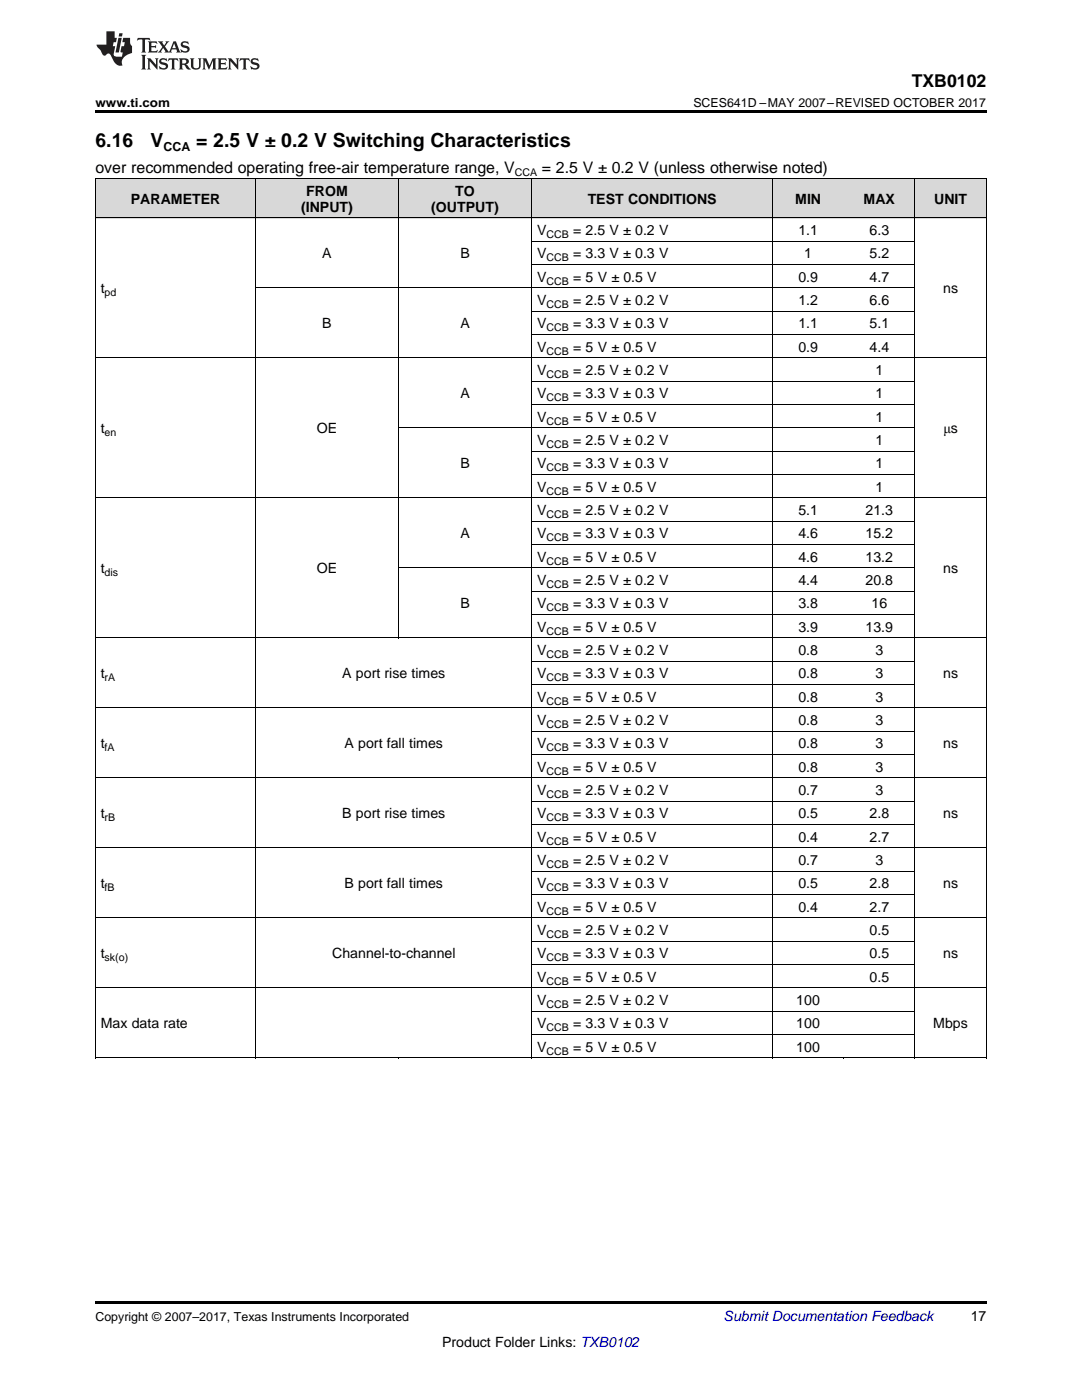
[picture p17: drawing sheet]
<svg xmlns="http://www.w3.org/2000/svg" width="216mm" height="279mm" viewBox="0 0 216 279" stroke-linecap="round" stroke-linejoin="round" font-family="sans-serif">
<defs><g id="words">
<g font-size="3.9">
<text x="19" y="29.3">6.16</text>
<text x="30.1" y="29.3">V</text>
<text x="39.1" y="29.3">= 2.5 V ± 0.2 V Switching Characteristics</text>
</g>
<text font-size="3.5" x="181.9" y="17.3">TXB0102</text>
<g font-size="3.2">
<text x="19" y="34.4">over recommended operating free-air temperature range, V</text>
<text x="108.1" y="34.4">= 2.5 V ± 0.2 V (unless otherwise noted)</text>
</g>
<g font-size="2.8">
<text x="26.1" y="40.7">PARAMETER</text>
<text x="61.1" y="39.1">FROM</text>
<text x="90.8" y="39.1">TO</text>
<text x="117.3" y="40.7">TEST CONDITIONS</text>
<text x="158.7" y="40.7">MIN</text>
<text x="172.3" y="40.7">MAX</text>
<text x="186.4" y="40.7">UNIT</text>
<text x="60.1" y="42.3">(INPUT)</text>
<text x="86" y="42.3">(OUTPUT)</text>
<text x="107.2" y="46.9">V</text>
<text x="114.4" y="46.9">= 2.5 V ± 0.2 V</text>
<text x="159.3" y="46.9">1.1</text>
<text x="173.5" y="46.9">6.3</text>
<text x="64.3" y="51.6">A</text>
<text x="91.9" y="51.6">B</text>
<text x="107.2" y="51.6">V</text>
<text x="114.4" y="51.6">= 3.3 V ± 0.3 V</text>
<text x="160.5" y="51.6">1</text>
<text x="173.5" y="51.6">5.2</text>
<text x="20.1" y="58.6">t</text>
<text x="107.2" y="56.2">V</text>
<text x="114.4" y="56.2">= 5 V ± 0.5 V</text>
<text x="159.3" y="56.2">0.9</text>
<text x="173.5" y="56.2">4.7</text>
<text x="188.2" y="58.6">ns</text>
<text x="64.3" y="65.5">B</text>
<text x="91.9" y="65.5">A</text>
<text x="107.2" y="60.9">V</text>
<text x="107.2" y="65.5">V</text>
<text x="114.4" y="60.9">= 2.5 V ± 0.2 V</text>
<text x="114.4" y="65.5">= 3.3 V ± 0.3 V</text>
<text x="159.3" y="60.9">1.2</text>
<text x="159.3" y="65.5">1.1</text>
<text x="173.5" y="60.9">6.6</text>
<text x="173.5" y="65.5">5.1</text>
<text x="107.2" y="70.2">V</text>
<text x="114.4" y="70.2">= 5 V ± 0.5 V</text>
<text x="159.3" y="70.2">0.9</text>
<text x="173.5" y="70.2">4.4</text>
<text x="107.2" y="74.9">V</text>
<text x="114.4" y="74.9">= 2.5 V ± 0.2 V</text>
<text x="174.7" y="74.9">1</text>
<text x="91.9" y="79.5">A</text>
<text x="107.2" y="79.5">V</text>
<text x="114.4" y="79.5">= 3.3 V ± 0.3 V</text>
<text x="174.7" y="79.5">1</text>
<text x="20.1" y="86.5">t</text>
<text x="63.2" y="86.5">OE</text>
<text x="107.2" y="84.2">V</text>
<text x="107.2" y="88.8">V</text>
<text x="114.4" y="84.2">= 5 V ± 0.5 V</text>
<text x="114.4" y="88.8">= 2.5 V ± 0.2 V</text>
<text x="174.7" y="84.2">1</text>
<text x="174.7" y="88.8">1</text>
<text x="188.2" y="86.5">μs</text>
<text x="91.9" y="93.5">B</text>
<text x="107.2" y="93.5">V</text>
<text x="114.4" y="93.5">= 3.3 V ± 0.3 V</text>
<text x="174.7" y="93.5">1</text>
<text x="107.2" y="98.1">V</text>
<text x="114.4" y="98.1">= 5 V ± 0.5 V</text>
<text x="174.7" y="98.1">1</text>
<text x="91.9" y="107.5">A</text>
<text x="107.2" y="102.8">V</text>
<text x="107.2" y="107.5">V</text>
<text x="114.4" y="102.8">= 2.5 V ± 0.2 V</text>
<text x="114.4" y="107.5">= 3.3 V ± 0.3 V</text>
<text x="159.3" y="102.8">5.1</text>
<text x="159.3" y="107.5">4.6</text>
<text x="172.7" y="102.8">21.3</text>
<text x="172.7" y="107.5">15.2</text>
<text x="107.2" y="112.1">V</text>
<text x="114.4" y="112.1">= 5 V ± 0.5 V</text>
<text x="159.3" y="112.1">4.6</text>
<text x="172.7" y="112.1">13.2</text>
<text x="20.1" y="114.4">t</text>
<text x="63.2" y="114.4">OE</text>
<text x="107.2" y="116.8">V</text>
<text x="114.4" y="116.8">= 2.5 V ± 0.2 V</text>
<text x="159.3" y="116.8">4.4</text>
<text x="172.7" y="116.8">20.8</text>
<text x="188.2" y="114.4">ns</text>
<text x="91.9" y="121.4">B</text>
<text x="107.2" y="121.4">V</text>
<text x="114.4" y="121.4">= 3.3 V ± 0.3 V</text>
<text x="159.3" y="121.4">3.8</text>
<text x="173.9" y="121.4">16</text>
<text x="107.2" y="126.1">V</text>
<text x="107.2" y="130.7">V</text>
<text x="114.4" y="126.1">= 5 V ± 0.5 V</text>
<text x="114.4" y="130.7">= 2.5 V ± 0.2 V</text>
<text x="159.3" y="126.1">3.9</text>
<text x="159.3" y="130.7">0.8</text>
<text x="172.7" y="126.1">13.9</text>
<text x="174.7" y="130.7">3</text>
<text x="20.1" y="135.4">t</text>
<text x="68.3" y="135.4">A port rise times</text>
<text x="107.2" y="135.4">V</text>
<text x="114.4" y="135.4">= 3.3 V ± 0.3 V</text>
<text x="159.3" y="135.4">0.8</text>
<text x="174.7" y="135.4">3</text>
<text x="188.2" y="135.4">ns</text>
<text x="107.2" y="140.1">V</text>
<text x="114.4" y="140.1">= 5 V ± 0.5 V</text>
<text x="159.3" y="140.1">0.8</text>
<text x="174.7" y="140.1">3</text>
<text x="20.1" y="149.4">t</text>
<text x="68.8" y="149.4">A port fall times</text>
<text x="107.2" y="144.7">V</text>
<text x="107.2" y="149.4">V</text>
<text x="114.4" y="144.7">= 2.5 V ± 0.2 V</text>
<text x="114.4" y="149.4">= 3.3 V ± 0.3 V</text>
<text x="159.3" y="144.7">0.8</text>
<text x="159.3" y="149.4">0.8</text>
<text x="174.7" y="144.7">3</text>
<text x="174.7" y="149.4">3</text>
<text x="188.2" y="149.4">ns</text>
<text x="107.2" y="154">V</text>
<text x="114.4" y="154">= 5 V ± 0.5 V</text>
<text x="159.3" y="154">0.8</text>
<text x="174.7" y="154">3</text>
<text x="107.2" y="158.7">V</text>
<text x="114.4" y="158.7">= 2.5 V ± 0.2 V</text>
<text x="159.3" y="158.7">0.7</text>
<text x="174.7" y="158.7">3</text>
<text x="20.1" y="163.3">t</text>
<text x="68.3" y="163.3">B port rise times</text>
<text x="107.2" y="163.3">V</text>
<text x="107.2" y="168">V</text>
<text x="114.4" y="163.3">= 3.3 V ± 0.3 V</text>
<text x="114.4" y="168">= 5 V ± 0.5 V</text>
<text x="159.3" y="163.3">0.5</text>
<text x="159.3" y="168">0.4</text>
<text x="173.5" y="163.3">2.8</text>
<text x="173.5" y="168">2.7</text>
<text x="188.2" y="163.3">ns</text>
<text x="107.2" y="172.6">V</text>
<text x="114.4" y="172.6">= 2.5 V ± 0.2 V</text>
<text x="159.3" y="172.6">0.7</text>
<text x="174.7" y="172.6">3</text>
<text x="20.1" y="177.3">t</text>
<text x="68.8" y="177.3">B port fall times</text>
<text x="107.2" y="177.3">V</text>
<text x="114.4" y="177.3">= 3.3 V ± 0.3 V</text>
<text x="159.3" y="177.3">0.5</text>
<text x="173.5" y="177.3">2.8</text>
<text x="188.2" y="177.3">ns</text>
<text x="107.2" y="182">V</text>
<text x="114.4" y="182">= 5 V ± 0.5 V</text>
<text x="159.3" y="182">0.4</text>
<text x="173.5" y="182">2.7</text>
<text x="20.1" y="191.3">t</text>
<text x="66.3" y="191.3">Channel-to-channel</text>
<text x="107.2" y="186.6">V</text>
<text x="107.2" y="191.3">V</text>
<text x="114.4" y="186.6">= 2.5 V ± 0.2 V</text>
<text x="114.4" y="191.3">= 3.3 V ± 0.3 V</text>
<text x="173.5" y="186.6">0.5</text>
<text x="173.5" y="191.3">0.5</text>
<text x="188.2" y="191.3">ns</text>
<text x="107.2" y="195.9">V</text>
<text x="114.4" y="195.9">= 5 V ± 0.5 V</text>
<text x="173.5" y="195.9">0.5</text>
<text x="107.2" y="200.6">V</text>
<text x="114.4" y="200.6">= 2.5 V ± 0.2 V</text>
<text x="158.9" y="200.6">100</text>
<text x="20.1" y="205.2">Max data rate</text>
<text x="107.2" y="205.2">V</text>
<text x="107.2" y="209.9">V</text>
<text x="114.4" y="205.2">= 3.3 V ± 0.3 V</text>
<text x="114.4" y="209.9">= 5 V ± 0.5 V</text>
<text x="158.9" y="205.2">100</text>
<text x="158.9" y="209.9">100</text>
<text x="186.2" y="205.2">Mbps</text>
<text x="193.7" y="263.6">17</text>
<text x="88.2" y="268.9">Product Folder Links: TXB0102</text>
</g>
<text font-size="2.8" fill="#0000c8" x="144.4" y="263.6">Submit Documentation Feedback</text>
<g font-size="2.5">
<text x="19" y="21.4">www.ti.com</text>
<text x="138.4" y="21.4">SCES641D –MAY 2007–REVISED OCTOBER 2017</text>
<text x="32.6" y="30.1">CCA</text>
<text x="19" y="263.6">Copyright © 2007–2017, Texas Instruments Incorporated</text>
</g>
<g font-size="2.1">
<text x="102.7" y="35.1">CCA</text>
<text x="109.1" y="47.5">CCB</text>
<text x="109.1" y="52.1">CCB</text>
<text x="20.9" y="59.1">pd</text>
<text x="109.1" y="56.8">CCB</text>
<text x="109.1" y="61.5">CCB</text>
<text x="109.1" y="66.1">CCB</text>
<text x="109.1" y="70.8">CCB</text>
<text x="109.1" y="75.4">CCB</text>
<text x="109.1" y="80.1">CCB</text>
<text x="20.9" y="87.1">en</text>
<text x="109.1" y="84.7">CCB</text>
<text x="109.1" y="89.4">CCB</text>
<text x="109.1" y="94.1">CCB</text>
<text x="109.1" y="98.7">CCB</text>
<text x="109.1" y="103.4">CCB</text>
<text x="109.1" y="108">CCB</text>
<text x="109.1" y="112.7">CCB</text>
<text x="20.9" y="115">dis</text>
<text x="109.1" y="117.3">CCB</text>
<text x="109.1" y="122">CCB</text>
<text x="109.1" y="126.6">CCB</text>
<text x="109.1" y="131.3">CCB</text>
<text x="20.9" y="136">rA</text>
<text x="109.1" y="136">CCB</text>
<text x="109.1" y="140.6">CCB</text>
<text x="20.9" y="149.9">fA</text>
<text x="109.1" y="145.3">CCB</text>
<text x="109.1" y="149.9">CCB</text>
<text x="109.1" y="154.6">CCB</text>
<text x="109.1" y="159.2">CCB</text>
<text x="20.9" y="163.9">rB</text>
<text x="109.1" y="163.9">CCB</text>
<text x="109.1" y="168.6">CCB</text>
<text x="109.1" y="173.2">CCB</text>
<text x="20.9" y="177.9">fB</text>
<text x="109.1" y="177.9">CCB</text>
<text x="109.1" y="182.5">CCB</text>
<text x="20.9" y="191.8">sk(o)</text>
<text x="109.1" y="187.2">CCB</text>
<text x="109.1" y="191.8">CCB</text>
<text x="109.1" y="196.5">CCB</text>
<text x="109.1" y="201.2">CCB</text>
<text x="109.1" y="205.8">CCB</text>
<text x="109.1" y="210.5">CCB</text>
</g>
</g></defs>
<g fill="#d8d8d8">
<path d="M19 35.7h32v7.8h-32z"/>
<path d="M51 35.7h28.5v7.8h-28.5z"/>
<path d="M79.5 35.7h26.7v7.8h-26.7z"/>
<path d="M106.2 35.7h48v7.8h-48z"/>
<path d="M154.2 35.7h14.2v7.8h-14.2z"/>
<path d="M168.4 35.7h14.2v7.8h-14.2z"/>
<path d="M182.6 35.7h14.2v7.8h-14.2z"/>
</g>
<path d="M19 22h177.8v.5h-177.8zM19 211.1l.2 .1zM79.4 211.1l.1 .1zM106 211.1l.2 .1zM154.1 211.1l.1 .1zM168.3 211.1l.1 .1zM182.5 211.1l.1 .1zM196.7 211.1l.1 .1zM19 259.7h177.8v.5h-177.8z" fill="#000"/>
<g fill="none" stroke="#000" stroke-width=".2">
<path d="M19 35.6l177.8 .1v175.5M19.1 35.7v175.5M51 35.7v175.5M79.4 35.7v91.7M106.1 35.7v175.5M154.1 35.7v175.5M182.5 35.7v175.5M19 43.5h177.8M51 57.4h131.6M106.2 52.8h76.4M106.2 48.1h76.4M19 71.4h177.8"/>
<path d="M106.2 76.1h76.4M106.2 66.8h76.4M106.2 62.1h76.4M19 99.4h177.8M79.5 85.4h103.1M106.2 94.7h76.4M106.2 90h76.4M106.2 80.7h76.4M79.5 113.3h103.1M106.2 118h76.4M106.2 108.7h76.4M106.2 104h76.4"/>
<path d="M19 127.3h177.8M106.2 136.6h76.4M106.2 132h76.4M106.2 122.6h76.4M19 155.2h177.8M19 141.3h177.8M106.2 159.9h76.4M106.2 150.6h76.4M106.2 145.9h76.4M19 169.2h177.8M106.2 178.5h76.4M106.2 173.9h76.4"/>
<path d="M106.2 164.6h76.4M19 197.1h177.8M19 183.2h177.8M106.2 192.5h76.4M106.2 187.8h76.4M19 211.1h177.8M106.2 206.5h76.4M106.2 201.8h76.4"/>
</g>
<g fill="#231f20">
<path d="M27.5 7.6l-.1 .5 .4-.2h.6v.1v2.1l-.2 .4h1l-.3-.4v-2.1l.1-.1h.5l.5 .2-.2-.5zM29.5 8.3l.2 .3v1.5l-.2 .4h1.8l.2-.6a1.04 1.04 0 0 1-1.3 .2v-.7h.6l.3 .2v-.6l-.3 .2h-.6v-.6l.8-.1 .4 .3-.2-.5zM31.5 8.3l.9 1.1-.9 1.1h.8l-.2-.2 .5-.7 .4 .7-.2 .2h1.5l-.1-.2 .1-.4h.9l.1 .4-.2 .2h1l-.3-.3-.7-1.9h-.5l-.9 2-.8-1 .9-1h-.8l.1 .3-.3 .5-.4-.6 .2-.2zM34.7 8.6l.4 1h-.7zM36.3 8.4a.63 .63 0 0 0-.2 .7 .63 .63 0 0 0 .6 .4l.6 .2 .1 .2a.75 .75 0 0 1-.7 .4 .75 .75 0 0 1-.6-.5l.1 .7 .1-.1a1.11 1.11 0 0 0 1.5-.6 1.13 1.13 0 0 0-1.2-.8l-.1-.4a1.04 1.04 0 0 1 1.2 .2l-.2-.5-.1 .1-.5-.2zM28.2 10.9l.2 .4v2.2l-.2 .4h1l-.3-.4v-2.2l.3-.4zM29.3 11.6l.3 .4v1.5l-.3 .4h.8l-.2-.4v-1.3l1.5 1.7v-1.9l.2-.4h-.7l.2 .4v.9l-1.1-1.3zM32 11.8a.62 .62 0 0 0-.2 .7 .62 .62 0 0 0 .6 .4l.6 .1 .1 .3a.76 .76 0 0 1-.7 .3 .76 .76 0 0 1-.6-.4l.1 .7 .1-.1a1.11 1.11 0 0 0 1.5-.6 1.13 1.13 0 0 0-1.2-.8l-.1-.4a1.04 1.04 0 0 1 1.2 .2l-.2-.6-.1 .1-.5-.1zM33.7 11.6l-.2 .6a.61 .61 0 0 1 .8-.3v1.6l-.2 .4h.9l-.2-.4v-1.6a.63 .63 0 0 1 .8 .3l-.2-.6zM35.6 11.6l.3 .4v1.5l-.3 .4h1l-.2-.2v-.8l.5 .2a.76 .76 0 0 0 1.2 .7l-1-1a.58 .58 0 0 0 .6-.5 .58 .58 0 0 0-.5-.6zM36.4 11.9h.1a.45 .45 0 0 1 .5 .1 .45 .45 0 0 1 .1 .5l-.7 .2zM37.9 11.6l.2 .2a2.17 2.17 0 0 0 .3 1.9 .99 .99 0 0 0 1.6-.6v-1.1l.2-.4h-.7l.2 .2a1.92 1.92 0 0 1-.2 1.8 .6 .6 0 0 1-.9-.5v-1.1l.2-.4zM40.4 11.6l.2 .4v1.5l-.2 .4h.7l-.2-.4v-1.4l.8 1.8 .8-1.8v1.4l-.2 .4h.9l-.2-.4v-1.5l.2-.4h-.8l-.6 1.5-.6-1.5zM43.4 11.6l.2 .4v1.5l-.2 .4h1.8l.2-.6a1.04 1.04 0 0 1-1.3 .1v-.6h.5l.4 .2v-.6l-.4 .2h-.5v-.7h.8l.3 .3-.1-.6zM45.5 11.6l.2 .4v1.5l-.2 .4h.7l-.2-.4v-1.3l1.5 1.7v-1.9l.2-.4h-.7l.2 .4v.9l-1.1-1.3zM47.9 11.6l-.1 .6a.61 .61 0 0 1 .8-.3v1.6l-.3 .4h1l-.3-.4 .1-1.6a.63 .63 0 0 1 .7 .3l-.1-.6zM50.2 11.8a.62 .62 0 0 0-.2 .7 .62 .62 0 0 0 .6 .4l.6 .1 .2 .3a.76 .76 0 0 1-.8 .3 .76 .76 0 0 1-.6-.4l.1 .7 .2-.1a1.11 1.11 0 0 0 1.5-.6 1.13 1.13 0 0 0-1.3-.8l-.1-.4a1.04 1.04 0 0 1 1.2 .2l-.1-.6-.2 .1-.5-.1z"/>
<path d="M21.2 6.3v2.6h-1.9l.1 .4 .7 .9a.91 .91 0 0 0 1 .8 .56 .56 0 0 1 .5-.3 .56 .56 0 0 1 .5 .3l.4 .8a1.53 1.53 0 0 0 1.9 1.2 1.54 1.54 0 0 1 1-2.1l.9-.3v-1.4a1.52 1.52 0 0 1-.3-1.6h-1.4l-.2 .8h.5l-.2 .8h-.4l-.2 1v.2l.4 .1-.2 .8a1.93 1.93 0 0 1-1.6-.3l.3-1.8h-.5l.2-.8h.4l.2-.8h-.4v-1.3zM23.6 7.6l-.6 2.9h.7l.6-2.9zM23.8 6.6l-.1 .7h.6l.2-.7z"/>
</g>
<use href="#words"/>
</svg>
